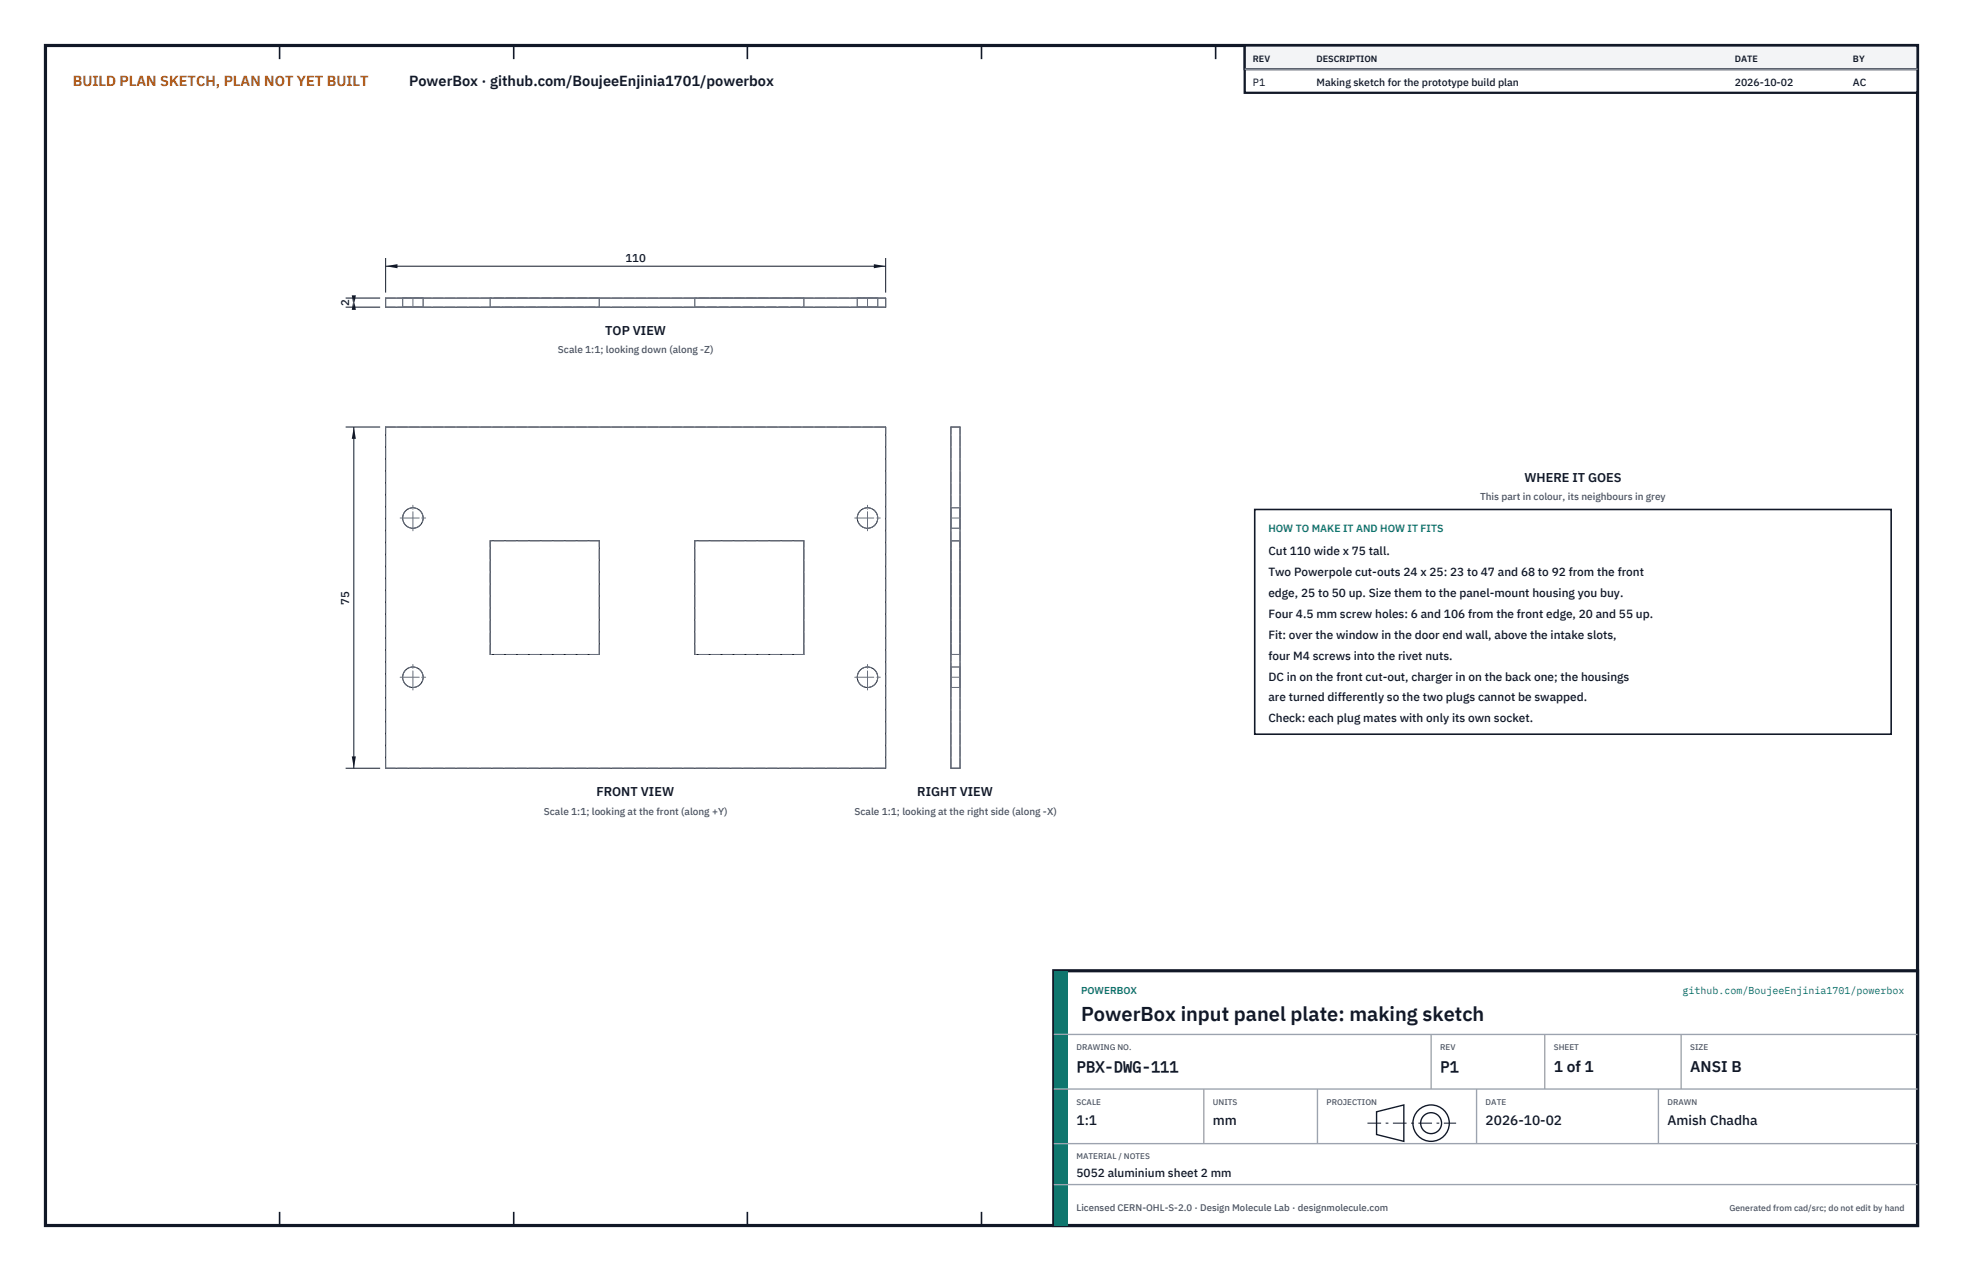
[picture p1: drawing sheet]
<svg xmlns="http://www.w3.org/2000/svg" width="432mm" height="279mm" viewBox="0 0 432 279" stroke-linecap="round" stroke-linejoin="round" font-family="sans-serif">
<defs><g id="words">
<text font-size="4.4" fill="#111827" x="237.8" y="224.4">PowerBox input panel plate: making sketch</text>
<g font-size="3.4" fill="#111827">
<text x="236.8" y="235.6">PBX-DWG-111</text>
<text x="316.8" y="235.6">P1</text>
<text x="341.8" y="235.6">1 of 1</text>
<text x="371.8" y="235.6">ANSI B</text>
</g>
<text font-size="3.2" fill="#b45309" x="16" y="19">BUILD PLAN SKETCH, PLAN NOT YET BUILT</text>
<text font-size="3.2" fill="#111827" x="90" y="19">PowerBox · github.com/BoujeeEnjinia1701/powerbox</text>
<g font-size="3" fill="#111827">
<text x="236.8" y="247.2">1:1</text>
<text x="266.8" y="247.2">mm</text>
<text x="326.8" y="247.2">2026-10-02</text>
<text x="366.8" y="247.2">Amish Chadha</text>
</g>
<g font-size="2.8" fill="#111827">
<text x="133.1" y="73.7">TOP VIEW</text>
<text x="335.3" y="106">WHERE IT GOES</text>
<text x="131.2" y="175">FRONT VIEW</text>
<text x="201.8" y="175">RIGHT VIEW</text>
</g>
<g font-size="2.6" fill="#111827">
<text x="279" y="122">Cut 110 wide x 75 tall.</text>
<text x="279" y="126.6">Two Powerpole cut-outs 24 x 25: 23 to 47 and 68 to 92 from the front</text>
<text x="279" y="131.2">edge, 25 to 50 up. Size them to the panel-mount housing you buy.</text>
<text x="279" y="135.8">Four 4.5 mm screw holes: 6 and 106 from the front edge, 20 and 55 up.</text>
<text x="279" y="140.4">Fit: over the window in the door end wall, above the intake slots,</text>
<text x="279" y="145">four M4 screws into the rivet nuts.</text>
<text x="279" y="149.6">DC in on the front cut-out, charger in on the back one; the housings</text>
<text x="279" y="154.2">are turned differently so the two plugs cannot be swapped.</text>
<text x="279" y="158.8">Check: each plug mates with only its own socket.</text>
<text x="236.8" y="258.8">5052 aluminium sheet 2 mm</text>
</g>
<g font-size="2.5" fill="#111827">
<text x="137.6" y="57.5">110</text>
<text x="76.8" y="67.3" transform="rotate(-90 76.8 67.3)">2</text>
<text x="76.8" y="132.9" transform="rotate(-90 76.8 132.9)">75</text>
</g>
<g font-size="2.3" fill="#111827">
<text x="275.6" y="18.8">P1</text>
<text x="289.6" y="18.8">Making sketch for the prototype build plan</text>
<text x="381.6" y="18.8">2026-10-02</text>
<text x="407.6" y="18.8">AC</text>
</g>
<text font-size="2.3" fill="#0f766e" x="279" y="117">HOW TO MAKE IT AND HOW IT FITS</text>
<g font-size="2.2" fill="#4b5563">
<text x="122.7" y="77.7">Scale 1:1; looking down (along -Z)</text>
<text x="325.6" y="110">This part in colour, its neighbours in grey</text>
<text x="119.6" y="179">Scale 1:1; looking at the front (along +Y)</text>
<text x="188" y="179">Scale 1:1; looking at the right side (along -X)</text>
</g>
<g font-size="2.2" fill="#0f766e">
<text x="237.8" y="218.4">POWERBOX</text>
<text x="370.1" y="218.4">github.com/BoujeeEnjinia1701/powerbox</text>
</g>
<text font-size="2.1" fill="#4b5563" x="236.8" y="266.2">Licensed CERN-OHL-S-2.0 · Design Molecule Lab · designmolecule.com</text>
<g font-size="2" fill="#111827">
<text x="275.6" y="13.6">REV</text>
<text x="289.6" y="13.6">DESCRIPTION</text>
<text x="381.6" y="13.6">DATE</text>
<text x="407.6" y="13.6">BY</text>
</g>
<text font-size="1.9" fill="#4b5563" x="380.4" y="266.2">Generated from cad/src; do not edit by hand</text>
<g font-size="1.8" fill="#4b5563">
<text x="236.8" y="230.8">DRAWING NO.</text>
<text x="316.8" y="230.8">REV</text>
<text x="341.8" y="230.8">SHEET</text>
<text x="371.8" y="230.8">SIZE</text>
<text x="236.8" y="242.8">SCALE</text>
<text x="266.8" y="242.8">UNITS</text>
<text x="291.8" y="242.8">PROJECTION</text>
<text x="326.8" y="242.8">DATE</text>
<text x="366.8" y="242.8">DRAWN</text>
<text x="236.8" y="254.8">MATERIAL / NOTES</text>
</g>
</g></defs>
<path d="M10 10h411.8v259.4h-411.8z" fill="none" stroke="#111827" stroke-width=".7" stroke-linecap="butt"/>
<g fill="none" stroke="#111827" stroke-width=".35">
<path d="M61.5 10v3M113 10v3M164.4 10v3M215.9 10v3M267.4 10v3M318.9 10v3M370.3 10v3M61.5 266.4v3M113 266.4v3M164.4 266.4v3M215.9 266.4v3M267.4 266.4v3"/>
<path d="M318.9 266.4v3M370.3 266.4v3"/>
</g>
<g fill="none" stroke="#111727" stroke-width=".22">
<path d="M84.8 65.5h110v2h-110zM84.8 93.9h110v75h-110zM209.2 93.9h2v75h-2zM107.8 118.9h24v25h-24zM152.8 118.9h24v25h-24z"/>
<circle cx="90.8" cy="113.9" r="2.25"/>
<circle cx="190.8" cy="113.9" r="2.25"/>
<circle cx="90.8" cy="148.9" r="2.25"/>
<circle cx="190.8" cy="148.9" r="2.25"/>
</g>
<g fill="none" stroke="#6a7180" stroke-width=".22" stroke-dasharray="2.1 .5">
<path d="M84.8 65.5h110M84.8 65.5v2M84.8 67.5h110M88.6 65.5h2.2M88.6 67.5h2.2M88.6 65.5v2M90.8 65.5h2.3M90.8 67.5h2.3M93.1 65.5h-4.5M93.1 67.5h-4.5M93.1 65.5v2M107.8 67.5h24"/>
<path d="M107.8 65.5v2M131.8 65.5h-24M131.8 65.5v2M152.8 67.5h24M152.8 65.5v2M176.8 65.5h-24M176.8 65.5v2M188.6 65.5h2.2M188.6 67.5h2.2M188.6 65.5v2M190.8 65.5h2.3M190.8 67.5h2.3"/>
<path d="M193.1 65.5h-4.5M193.1 67.5h-4.5M193.1 65.5v2M194.8 65.5v2M84.8 93.9h110M211.2 93.9h-2M131.8 118.9h-24M176.8 118.9h-24M209.2 116.1v-4.5M209.2 111.6v4.5M211.2 116.1v-4.5M211.2 111.6v4.5"/>
<path d="M211.2 116.1h-2M211.2 118.9h-2M211.2 111.6h-2M107.8 143.9v-25M131.8 143.9h-24M131.8 143.9v-25M152.8 143.9v-25M176.8 143.9h-24M176.8 143.9v-25M209.2 151.1v-4.5M209.2 146.6v4.5M209.2 143.9v-25"/>
<path d="M211.2 151.1v-4.5M211.2 146.6v4.5M211.2 143.9v-25M211.2 151.1h-2M211.2 143.9h-2M211.2 146.6h-2M84.8 168.9v-75M84.8 168.9h110M194.8 168.9v-75M209.2 168.9v-75M211.2 168.9v-75M211.2 168.9h-2"/>
<circle cx="90.8" cy="113.9" r="2.25"/>
<circle cx="190.8" cy="113.9" r="2.25"/>
<circle cx="90.8" cy="148.9" r="2.25"/>
<circle cx="190.8" cy="148.9" r="2.25"/>
</g>
<path d="M90.8 65.5v2M190.8 65.5v2M88 113.9h5.6M90.8 116.7v-5.6M188 113.9h5.6M190.8 116.7v-5.6M211.2 113.9h-2M88 148.9h5.6M90.8 151.7v-5.6M188 148.9h5.6M190.8 151.7v-5.6M211.2 148.9h-2" fill="none" stroke="#6a7180" stroke-width=".22" stroke-dasharray="4.2 .5 0 .5"/>
<path d="M84.8 56.7v7.6M84.8 58.5h110M194.8 56.7v7.6" fill="none" stroke="#111827" stroke-width=".22"/>
<path d="M84.8 58.5l2.6-.4v.9zM192.2 58.1v.9l2.6-.5z" fill="#111827"/>
<path d="M76 65.5h7.6M76 67.5h7.6M77.8 65.5v2" fill="none" stroke="#111827" stroke-width=".22"/>
<path d="M77.8 65.5l-.4 2.6h.9zM77.4 64.9h.9l-.5 2.6z" fill="#111827"/>
<path d="M76 93.9h7.6M77.8 93.9v75M76 168.9h7.6" fill="none" stroke="#111827" stroke-width=".22"/>
<path d="M77.8 93.9l-.4 2.6h.9zM77.4 166.3h.9l-.5 2.6z" fill="#111827"/>
<path d="M276 112h140v49.4h-140z" fill="#fff" stroke="#111827" stroke-width=".35"/>
<path d="M273.8 10h148v10.4h-148z" fill="#fff" stroke="#111827" stroke-width=".5"/>
<path d="M273.8 10h148v5.2h-148z" fill="#f3f4f6" stroke="#111827" stroke-width=".5"/>
<path d="M273.8 15.2h148" fill="none" stroke="#9ca3af" stroke-width=".3"/>
<path d="M231.8 213.4h190v56h-190z" fill="#fff" stroke="#111827" stroke-width=".7" stroke-linecap="butt"/>
<path d="M231.8 213.4h3v56h-3z" fill="#0f766e"/>
<path d="M231.8 227.4h190M231.8 239.4h190M264.8 239.4v12M289.8 239.4v12M314.8 227.4v12M324.8 239.4v12M339.8 227.4v12M364.8 239.4v12M369.8 227.4v12M231.8 251.4h190M231.8 260.4h190" fill="none" stroke="#9ca3af" stroke-width=".3"/>
<g fill="none" stroke="#111827" stroke-width=".3">
<path d="M302.8 244.4l6-1.5v8l-6-1.5z"/>
<circle cx="314.8" cy="246.9" r="4"/>
<circle cx="314.8" cy="246.9" r="2.3"/>
</g>
<path d="M300.8 246.9h19.5" fill="none" stroke="#111827" stroke-width=".22" stroke-dasharray="3 1 .6 1" stroke-linecap="butt"/>
<use href="#words"/>
</svg>
